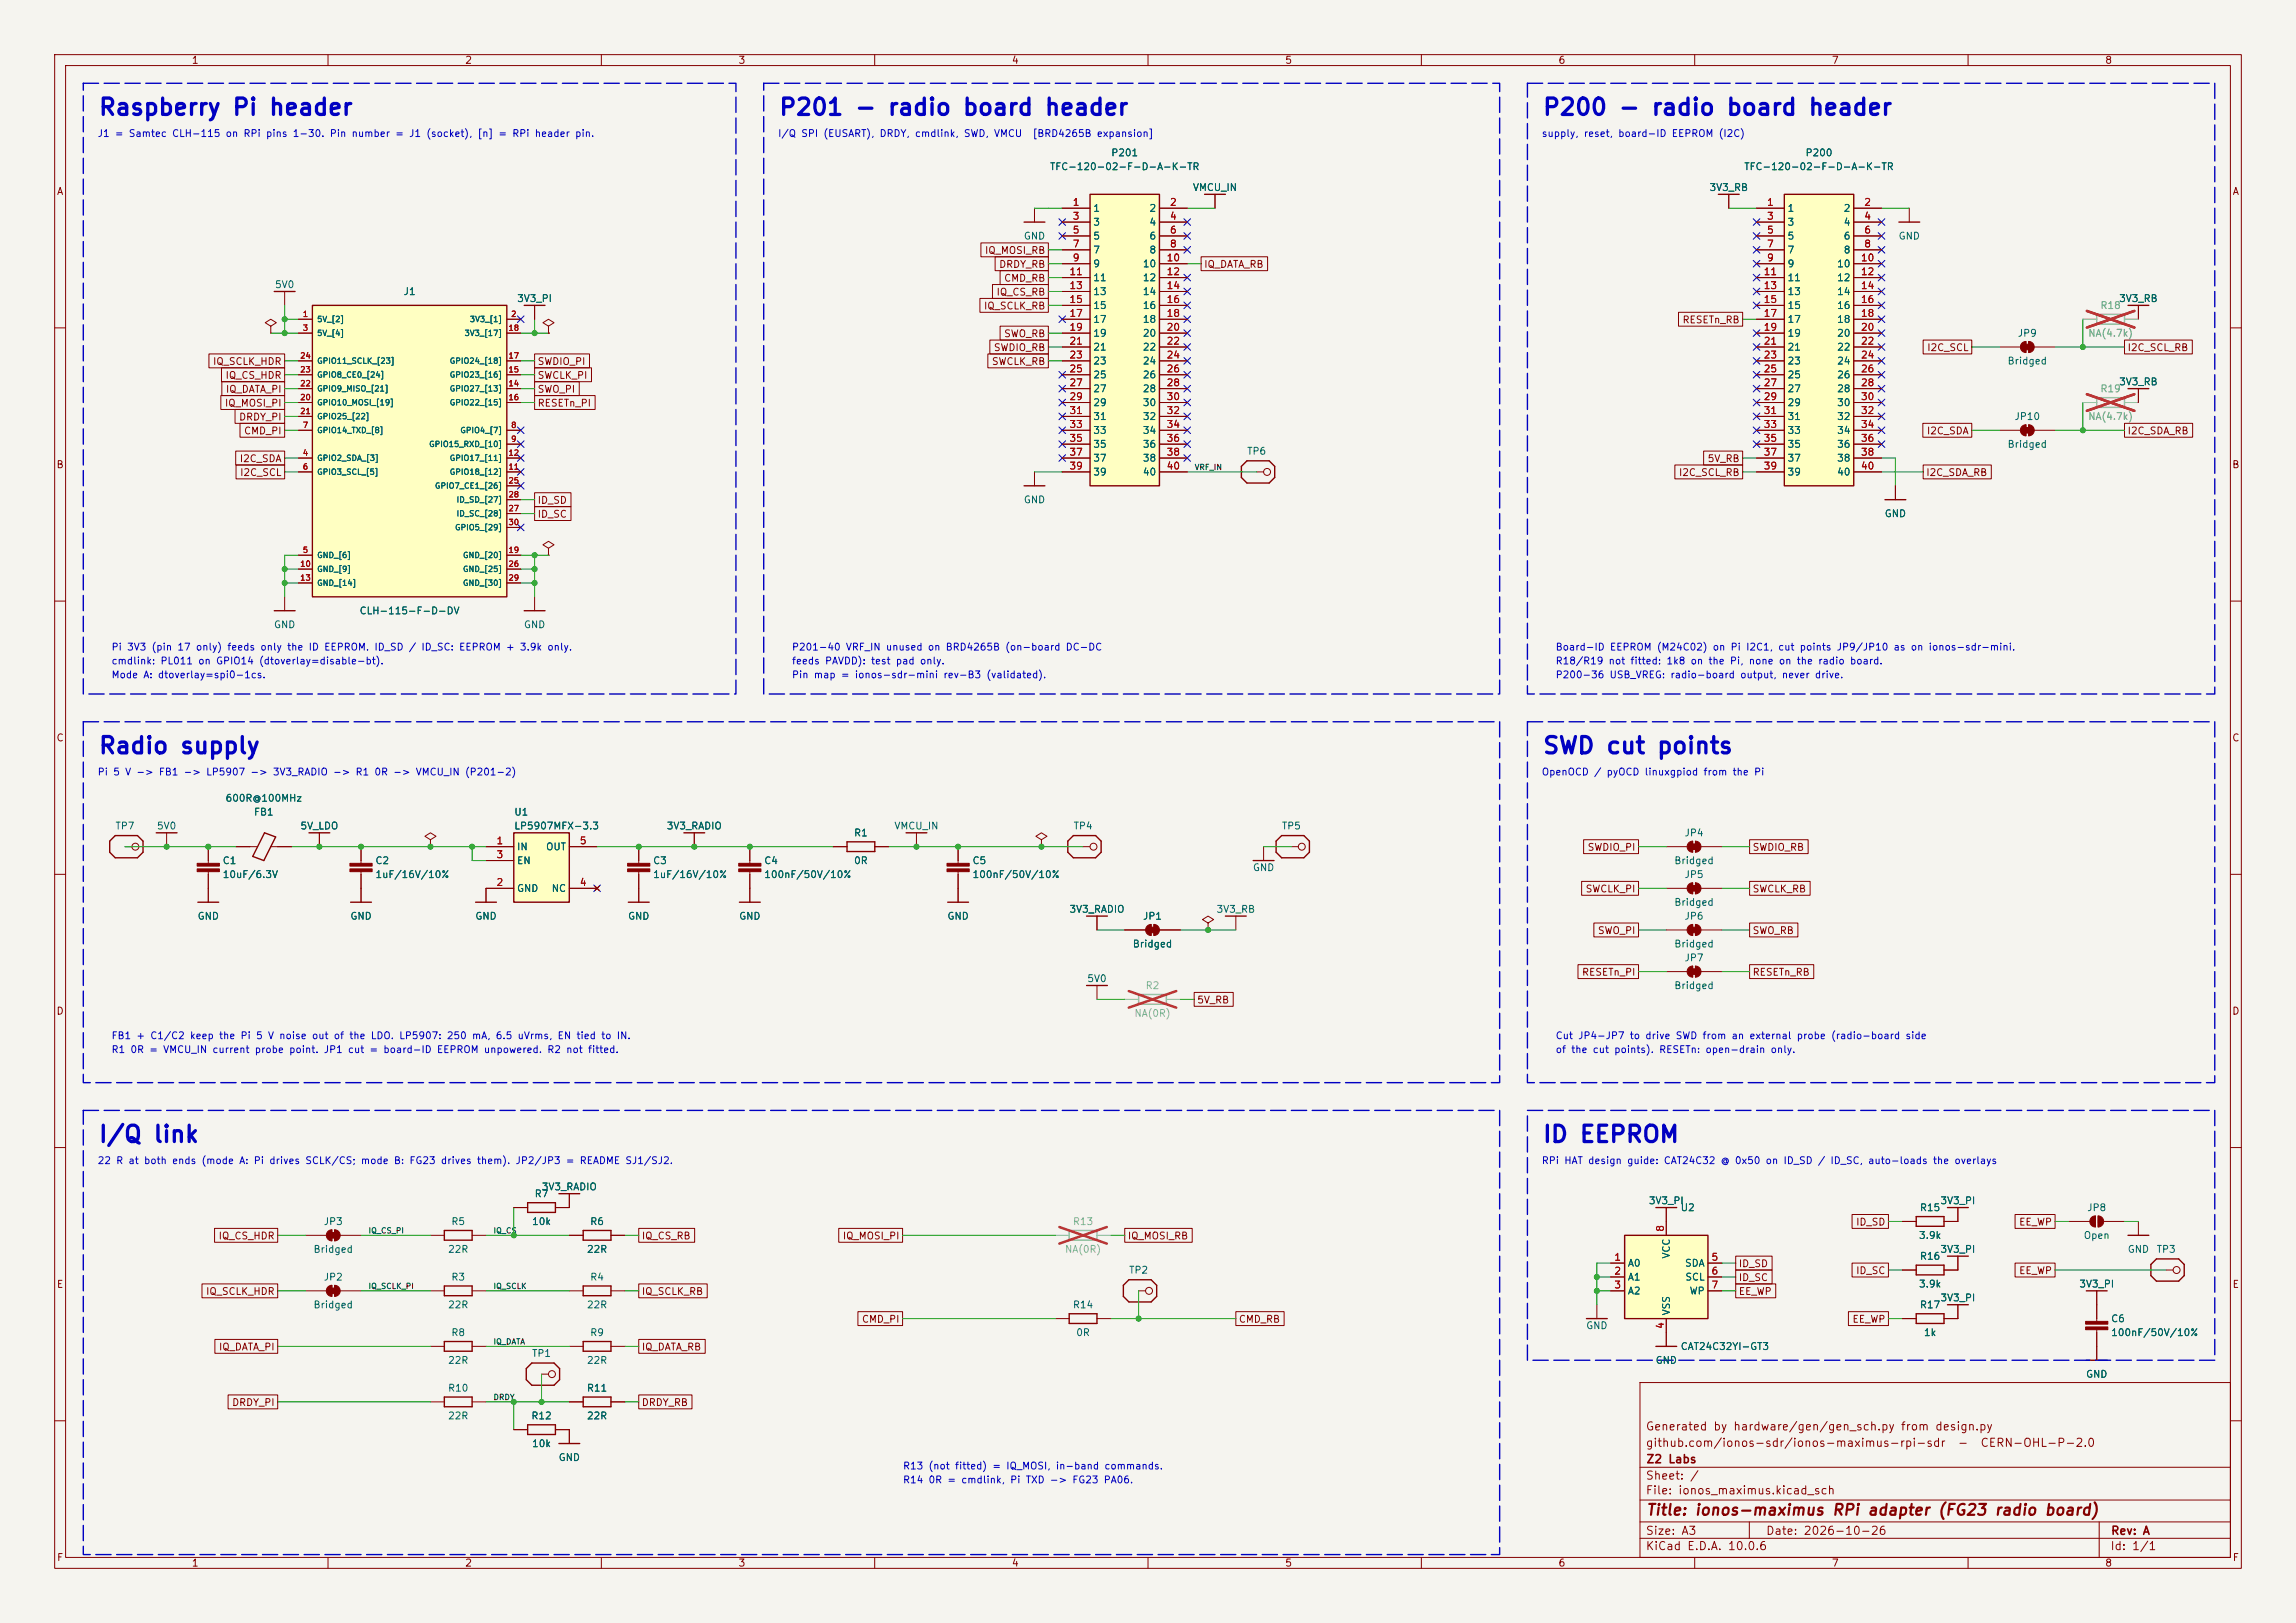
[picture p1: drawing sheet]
<svg xmlns="http://www.w3.org/2000/svg" width="420mm" height="297mm" viewBox="0 0 420 297" stroke-linecap="round" stroke-linejoin="round" font-family="sans-serif">
<defs><g id="words">
<g font-size="3" fill="#0000c2">
<text x="17.9" y="21.8">Raspberry Pi header</text>
<text x="142.3" y="21.8">P201 - radio board header</text>
<text x="282" y="21.8">P200 - radio board header</text>
<text x="17.9" y="138.7">Radio supply</text>
<text x="282" y="138.7">SWD cut points</text>
<text x="17.9" y="209.8">I/Q link</text>
<text x="282" y="209.8">ID EEPROM</text>
</g>
<text font-size="2" fill="#840000" x="301" y="277.8">Title: ionos-maximus RPi adapter (FG23 radio board)</text>
<g font-size="1.5" fill="#840000">
<text x="300.9" y="262.1">Generated by hardware/gen/gen_sch.py from design.py</text>
<text x="300.9" y="265.1">github.com/ionos-sdr/ionos-maximus-rpi-sdr</text>
<text x="301" y="268.1">Z2 Labs</text>
<text x="358" y="265.1">-</text>
<text x="362.2" y="265.1">CERN-OHL-P-2.0</text>
<text x="300.9" y="273.8">File: ionos_maximus.kicad_sch</text>
<text x="300.9" y="271.1">Sheet: /</text>
<text x="300.9" y="281.2">Size: A3</text>
<text x="322.9" y="281.2">Date: 2026-10-26</text>
<text x="386" y="281.2">Rev: A</text>
<text x="300.9" y="284">KiCad E.D.A. 10.0.6</text>
<text x="385.9" y="284">Id: 1/1</text>
</g>
<g font-size="1.3" fill="#840000">
<text x="35" y="12">1</text>
<text x="85" y="12">2</text>
<text x="135" y="12">3</text>
<text x="185" y="12">4</text>
<text x="235" y="12">5</text>
<text x="285" y="12">6</text>
<text x="335" y="12">7</text>
<text x="385" y="12">8</text>
<text x="10.3" y="36">A</text>
<text x="408.3" y="36">A</text>
<text x="180.1" y="46.8">IQ_MOSI_RB</text>
<text x="182.7" y="49.3">DRDY_RB</text>
<text x="183.6" y="51.9">CMD_RB</text>
<text x="220.2" y="49.3">IQ_DATA_RB</text>
<text x="179.9" y="56.9">IQ_SCLK_RB</text>
<text x="182.2" y="54.4">IQ_CS_RB</text>
<text x="307.7" y="59.5">RESETn_RB</text>
<text x="181.7" y="64.6">SWDIO_RB</text>
<text x="183.6" y="62">SWO_RB</text>
<text x="352.4" y="64.6">I2C_SCL</text>
<text x="389.1" y="64.6">I2C_SCL_RB</text>
<text x="38.8" y="67.1">IQ_SCLK_HDR</text>
<text x="41.1" y="69.6">IQ_CS_HDR</text>
<text x="98.2" y="67.1">SWDIO_PI</text>
<text x="98.2" y="69.6">SWCLK_PI</text>
<text x="181.3" y="67.1">SWCLK_RB</text>
<text x="41" y="74.7">IQ_MOSI_PI</text>
<text x="41.2" y="72.2">IQ_DATA_PI</text>
<text x="43.6" y="77.3">DRDY_PI</text>
<text x="98.2" y="72.2">SWO_PI</text>
<text x="98.2" y="74.7">RESETn_PI</text>
<text x="44.5" y="79.8">CMD_PI</text>
<text x="352.4" y="79.8">I2C_SDA</text>
<text x="389.1" y="79.8">I2C_SDA_RB</text>
<text x="10.2" y="86">B</text>
<text x="43.7" y="84.9">I2C_SDA</text>
<text x="43.8" y="87.4">I2C_SCL</text>
<text x="307" y="87.4">I2C_SCL_RB</text>
<text x="312.3" y="84.9">5V_RB</text>
<text x="352.2" y="87.4">I2C_SDA_RB</text>
<text x="408.2" y="86">B</text>
<text x="98.2" y="92.5">ID_SD</text>
<text x="98.2" y="95">ID_SC</text>
<text x="10.2" y="136">C</text>
<text x="408.2" y="136">C</text>
<text x="290.3" y="156">SWDIO_PI</text>
<text x="320.5" y="156">SWDIO_RB</text>
<text x="289.9" y="163.6">SWCLK_PI</text>
<text x="320.5" y="163.6">SWCLK_RB</text>
<text x="292.2" y="171.2">SWO_PI</text>
<text x="320.5" y="171.2">SWO_RB</text>
<text x="289.3" y="178.9">RESETn_PI</text>
<text x="320.5" y="178.9">RESETn_RB</text>
<text x="10.2" y="186">D</text>
<text x="218.9" y="183.9">5V_RB</text>
<text x="408.2" y="186">D</text>
<text x="39.9" y="227.1">IQ_CS_HDR</text>
<text x="117.3" y="227.1">IQ_CS_RB</text>
<text x="154.1" y="227.1">IQ_MOSI_PI</text>
<text x="206.2" y="227.1">IQ_MOSI_RB</text>
<text x="339.4" y="224.6">ID_SD</text>
<text x="369.2" y="224.6">EE_WP</text>
<text x="317.9" y="232.2">ID_SD</text>
<text x="339.4" y="233.5">ID_SC</text>
<text x="369.2" y="233.5">EE_WP</text>
<text x="10.3" y="236">E</text>
<text x="37.6" y="237.3">IQ_SCLK_HDR</text>
<text x="117.3" y="237.3">IQ_SCLK_RB</text>
<text x="317.9" y="237.3">EE_WP</text>
<text x="317.9" y="234.7">ID_SC</text>
<text x="408.3" y="236">E</text>
<text x="157.6" y="242.4">CMD_PI</text>
<text x="226.5" y="242.4">CMD_RB</text>
<text x="338.7" y="242.4">EE_WP</text>
<text x="39.9" y="247.4">IQ_DATA_PI</text>
<text x="117.3" y="247.4">IQ_DATA_RB</text>
<text x="42.4" y="257.6">DRDY_PI</text>
<text x="117.3" y="257.6">DRDY_RB</text>
<text x="10.3" y="286">F</text>
<text x="35" y="287">1</text>
<text x="85" y="287">2</text>
<text x="135" y="287">3</text>
<text x="185" y="287">4</text>
<text x="235" y="287">5</text>
<text x="285" y="287">6</text>
<text x="335" y="287">7</text>
<text x="385" y="287">8</text>
<text x="408.3" y="286">F</text>
</g>
<g font-size="1.3" fill="#0000c2">
<text x="17.8" y="25.4">J1 = Samtec CLH-115 on RPi pins 1-30. Pin number = J1 (socket), [n] = RPi header pin.</text>
<text x="142.2" y="25.4">I/Q SPI (EUSART), DRDY, cmdlink, SWD, VMCU</text>
<text x="188.8" y="25.4">[BRD4265B expansion]</text>
<text x="281.9" y="25.4">supply, reset, board-ID EEPROM (I2C)</text>
<text x="20.3" y="119.4">Pi 3V3 (pin 17 only) feeds only the ID EEPROM. ID_SD / ID_SC: EEPROM + 3.9k only.</text>
<text x="144.8" y="119.4">P201-40 VRF_IN unused on BRD4265B (on-board DC-DC</text>
<text x="284.5" y="119.4">Board-ID EEPROM (M24C02) on Pi I2C1, cut points JP9/JP10 as on ionos-sdr-mini.</text>
<text x="20.3" y="121.9">cmdlink: PL011 on GPIO14 (dtoverlay=disable-bt).</text>
<text x="20.3" y="124.4">Mode A: dtoverlay=spi0-1cs.</text>
<text x="144.8" y="124.4">Pin map = ionos-sdr-mini rev-B3 (validated).</text>
<text x="144.8" y="121.9">feeds PAVDD): test pad only.</text>
<text x="284.5" y="121.9">R18/R19 not fitted: 1k8 on the Pi, none on the radio board.</text>
<text x="284.5" y="124.4">P200-36 USB_VREG: radio-board output, never drive.</text>
<text x="17.8" y="142.2">Pi 5 V -&gt; FB1 -&gt; LP5907 -&gt; 3V3_RADIO -&gt; R1 0R -&gt; VMCU_IN (P201-2)</text>
<text x="281.9" y="142.2">OpenOCD / pyOCD linuxgpiod from the Pi</text>
<text x="20.3" y="190.5">FB1 + C1/C2 keep the Pi 5 V noise out of the LDO. LP5907: 250 mA, 6.5 uVrms, EN tied to IN.</text>
<text x="284.5" y="190.5">Cut JP4-JP7 to drive SWD from an external probe (radio-board side</text>
<text x="20.3" y="193">R1 0R = VMCU_IN current probe point. JP1 cut = board-ID EEPROM unpowered. R2 not fitted.</text>
<text x="284.5" y="193">of the cut points). RESETn: open-drain only.</text>
<text x="17.8" y="213.3">22 R at both ends (mode A: Pi drives SCLK/CS; mode B: FG23 drives them). JP2/JP3 = README SJ1/SJ2.</text>
<text x="281.9" y="213.3">RPi HAT design guide: CAT24C32 @ 0x50 on ID_SD / ID_SC, auto-loads the overlays</text>
<text x="165.1" y="269.2">R13 (not fitted) = IQ_MOSI, in-band commands.</text>
<text x="165.1" y="271.8">R14 0R = cmdlink, Pi TXD -&gt; FG23 PA06.</text>
</g>
<g font-size="1.3" fill="#006464">
<text x="203.2" y="28.9">P201</text>
<text x="330.2" y="28.9">P200</text>
<text x="191.9" y="31.4">TFC-120-02-F-D-A-K-TR</text>
<text x="218.1" y="35.3">VMCU_IN</text>
<text x="312.6" y="35.3">3V3_RB</text>
<text x="318.9" y="31.4">TFC-120-02-F-D-A-K-TR</text>
<text x="199.9" y="39.1">1</text>
<text x="199.9" y="41.6">3</text>
<text x="210.1" y="39.1">2</text>
<text x="210.1" y="41.6">4</text>
<text x="326.9" y="39.1">1</text>
<text x="326.9" y="41.6">3</text>
<text x="337.1" y="39.1">2</text>
<text x="337.1" y="41.6">4</text>
<text x="187.2" y="44.1">GND</text>
<text x="199.9" y="44.1">5</text>
<text x="199.9" y="46.7">7</text>
<text x="210.1" y="44.1">6</text>
<text x="210.1" y="46.7">8</text>
<text x="326.9" y="44.1">5</text>
<text x="326.9" y="46.7">7</text>
<text x="337.1" y="44.1">6</text>
<text x="337.1" y="46.7">8</text>
<text x="347.2" y="44.1">GND</text>
<text x="50.2" y="53">5V0</text>
<text x="199.9" y="49.2">9</text>
<text x="199.9" y="51.8">11</text>
<text x="208.9" y="49.2">10</text>
<text x="208.9" y="51.8">12</text>
<text x="326.9" y="49.2">9</text>
<text x="326.9" y="51.8">11</text>
<text x="335.9" y="49.2">10</text>
<text x="335.9" y="51.8">12</text>
<text x="73.7" y="54.3">J1</text>
<text x="94.5" y="55.6">3V3_PI</text>
<text x="199.9" y="54.3">13</text>
<text x="199.9" y="56.8">15</text>
<text x="199.9" y="59.4">17</text>
<text x="208.9" y="54.3">14</text>
<text x="208.9" y="56.8">16</text>
<text x="208.9" y="59.4">18</text>
<text x="326.9" y="54.3">13</text>
<text x="326.9" y="56.8">15</text>
<text x="326.9" y="59.4">17</text>
<text x="335.9" y="54.3">14</text>
<text x="335.9" y="56.8">16</text>
<text x="335.9" y="59.4">18</text>
<text x="387.5" y="55.6">3V3_RB</text>
<text x="199.9" y="61.9">19</text>
<text x="199.9" y="64.5">21</text>
<text x="208.9" y="61.9">20</text>
<text x="208.9" y="64.5">22</text>
<text x="326.9" y="61.9">19</text>
<text x="326.9" y="64.5">21</text>
<text x="335.9" y="61.9">20</text>
<text x="335.9" y="64.5">22</text>
<text x="369" y="61.9">JP9</text>
<text x="199.9" y="67">23</text>
<text x="199.9" y="69.5">25</text>
<text x="208.9" y="67">24</text>
<text x="208.9" y="69.5">26</text>
<text x="326.9" y="67">23</text>
<text x="326.9" y="69.5">25</text>
<text x="335.9" y="67">24</text>
<text x="335.9" y="69.5">26</text>
<text x="367.1" y="67">Bridged</text>
<text x="387.5" y="70.8">3V3_RB</text>
<text x="199.9" y="72.1">27</text>
<text x="199.9" y="74.6">29</text>
<text x="199.9" y="77.2">31</text>
<text x="208.9" y="72.1">28</text>
<text x="208.9" y="74.6">30</text>
<text x="208.9" y="77.2">32</text>
<text x="326.9" y="72.1">27</text>
<text x="326.9" y="74.6">29</text>
<text x="326.9" y="77.2">31</text>
<text x="335.9" y="72.1">28</text>
<text x="335.9" y="74.6">30</text>
<text x="335.9" y="77.2">32</text>
<text x="368.4" y="77.2">JP10</text>
<text x="199.9" y="79.7">33</text>
<text x="199.9" y="82.2">35</text>
<text x="208.9" y="79.7">34</text>
<text x="208.9" y="82.2">36</text>
<text x="228" y="83.5">TP6</text>
<text x="326.9" y="79.7">33</text>
<text x="326.9" y="82.2">35</text>
<text x="335.9" y="79.7">34</text>
<text x="335.9" y="82.2">36</text>
<text x="367.1" y="82.2">Bridged</text>
<text x="199.9" y="84.8">37</text>
<text x="199.9" y="87.3">39</text>
<text x="208.9" y="84.8">38</text>
<text x="208.9" y="87.3">40</text>
<text x="326.9" y="84.8">37</text>
<text x="326.9" y="87.3">39</text>
<text x="335.9" y="84.8">38</text>
<text x="335.9" y="87.3">40</text>
<text x="187.2" y="92.4">GND</text>
<text x="344.6" y="94.9">GND</text>
<text x="65.7" y="112.7">CLH-115-F-D-DV</text>
<text x="50" y="115.3">GND</text>
<text x="95.7" y="115.3">GND</text>
<text x="41.1" y="147">600R@100MHz</text>
<text x="46.3" y="149.6">FB1</text>
<text x="94" y="149.6">U1</text>
<text x="21" y="152.1">TP7</text>
<text x="28.6" y="152.1">5V0</text>
<text x="54.8" y="152.1">5V_LDO</text>
<text x="94" y="152.1">LP5907MFX-3.3</text>
<text x="94.5" y="155.9">IN</text>
<text x="99.8" y="155.9">OUT</text>
<text x="121.9" y="152.1">3V3_RADIO</text>
<text x="156.1" y="153.4">R1</text>
<text x="163.5" y="152.1">VMCU_IN</text>
<text x="196.3" y="152.1">TP4</text>
<text x="234.4" y="152.1">TP5</text>
<text x="308" y="153.4">JP4</text>
<text x="40.6" y="158.4">C1</text>
<text x="40.6" y="161">10uF/6.3V</text>
<text x="68.6" y="158.4">C2</text>
<text x="68.6" y="161">1uF/16V/10%</text>
<text x="94.5" y="158.4">EN</text>
<text x="119.4" y="158.4">C3</text>
<text x="119.4" y="161">1uF/16V/10%</text>
<text x="139.7" y="158.4">C4</text>
<text x="139.7" y="161">100nF/50V/10%</text>
<text x="156.1" y="158.4">0R</text>
<text x="177.8" y="158.4">C5</text>
<text x="177.8" y="161">100nF/50V/10%</text>
<text x="229.1" y="159.7">GND</text>
<text x="306.2" y="158.4">Bridged</text>
<text x="308" y="161">JP5</text>
<text x="94.5" y="163.5">GND</text>
<text x="100.8" y="163.5">NC</text>
<text x="195.5" y="167.3">3V3_RADIO</text>
<text x="222.4" y="167.3">3V3_RB</text>
<text x="306.2" y="166.1">Bridged</text>
<text x="36" y="168.6">GND</text>
<text x="64" y="168.6">GND</text>
<text x="86.8" y="168.6">GND</text>
<text x="114.8" y="168.6">GND</text>
<text x="135.1" y="168.6">GND</text>
<text x="173.2" y="168.6">GND</text>
<text x="207.1" y="173.7">Bridged</text>
<text x="209" y="168.6">JP1</text>
<text x="306.2" y="173.7">Bridged</text>
<text x="308" y="168.6">JP6</text>
<text x="308" y="176.2">JP7</text>
<text x="198.8" y="180">5V0</text>
<text x="306.2" y="181.3">Bridged</text>
<text x="97.7" y="219.4">R7</text>
<text x="99" y="218.1">3V3_RADIO</text>
<text x="301.5" y="220.7">3V3_PI</text>
<text x="307.3" y="221.9">U2</text>
<text x="351.1" y="221.9">R15</text>
<text x="354.8" y="220.7">3V3_PI</text>
<text x="381.7" y="221.9">JP8</text>
<text x="59.1" y="224.5">JP3</text>
<text x="82.5" y="224.5">R5</text>
<text x="97.2" y="224.5">10k</text>
<text x="107.9" y="224.5">R6</text>
<text x="350.9" y="227">3.9k</text>
<text x="381.1" y="227">Open</text>
<text x="57.2" y="229.6">Bridged</text>
<text x="81.8" y="229.6">22R</text>
<text x="107.2" y="229.6">22R</text>
<text x="206.4" y="233.4">TP2</text>
<text x="297.7" y="232.1">A0</text>
<text x="305.8" y="230.4" transform="rotate(-90 305.8 230.4)">VCC</text>
<text x="308.1" y="232.1">SDA</text>
<text x="351.1" y="230.8">R16</text>
<text x="354.8" y="229.6">3V3_PI</text>
<text x="389.1" y="229.6">GND</text>
<text x="394.4" y="229.6">TP3</text>
<text x="57.2" y="239.7">Bridged</text>
<text x="59.1" y="234.6">JP2</text>
<text x="81.8" y="239.7">22R</text>
<text x="82.5" y="234.6">R3</text>
<text x="107.2" y="239.7">22R</text>
<text x="107.9" y="234.6">R4</text>
<text x="196.1" y="239.7">R14</text>
<text x="297.7" y="234.6">A1</text>
<text x="297.7" y="237.2">A2</text>
<text x="308.2" y="234.6">SCL</text>
<text x="309" y="237.2">WP</text>
<text x="350.9" y="235.9">3.9k</text>
<text x="351.1" y="239.7">R17</text>
<text x="354.8" y="238.5">3V3_PI</text>
<text x="380.2" y="235.9">3V3_PI</text>
<text x="82.5" y="244.8">R8</text>
<text x="107.9" y="244.8">R9</text>
<text x="196.8" y="244.8">0R</text>
<text x="290" y="243.5">GND</text>
<text x="305.8" y="240.8" transform="rotate(-90 305.8 240.8)">VSS</text>
<text x="351.8" y="244.8">1k</text>
<text x="386.1" y="242.3">C6</text>
<text x="386.1" y="244.8">100nF/50V/10%</text>
<text x="81.8" y="249.9">22R</text>
<text x="97.2" y="248.6">TP1</text>
<text x="107.2" y="249.9">22R</text>
<text x="302.7" y="249.9">GND</text>
<text x="307.3" y="247.3">CAT24C32YI-GT3</text>
<text x="81.8" y="255">R10</text>
<text x="107.2" y="255">R11</text>
<text x="381.5" y="252.4">GND</text>
<text x="81.8" y="260">22R</text>
<text x="97.1" y="260">R12</text>
<text x="107.2" y="260">22R</text>
<text x="97.2" y="265.1">10k</text>
<text x="102.1" y="267.7">GND</text>
</g>
<g font-size="1.3" fill="#a90000">
<text x="196.1" y="38">1</text>
<text x="196.1" y="40.5">3</text>
<text x="213.9" y="38">2</text>
<text x="213.9" y="40.5">4</text>
<text x="323.1" y="38">1</text>
<text x="323.1" y="40.5">3</text>
<text x="340.9" y="38">2</text>
<text x="340.9" y="40.5">4</text>
<text x="196.1" y="43">5</text>
<text x="196.1" y="45.6">7</text>
<text x="213.9" y="43">6</text>
<text x="213.9" y="45.6">8</text>
<text x="323.1" y="43">5</text>
<text x="323.1" y="45.6">7</text>
<text x="340.9" y="43">6</text>
<text x="340.9" y="45.6">8</text>
<text x="195.5" y="50.7">11</text>
<text x="195.5" y="53.2">13</text>
<text x="196.1" y="48.1">9</text>
<text x="213.3" y="48.1">10</text>
<text x="213.3" y="50.7">12</text>
<text x="213.3" y="53.2">14</text>
<text x="322.5" y="50.7">11</text>
<text x="322.5" y="53.2">13</text>
<text x="323.1" y="48.1">9</text>
<text x="340.3" y="48.1">10</text>
<text x="340.3" y="50.7">12</text>
<text x="340.3" y="53.2">14</text>
<text x="195.5" y="55.7">15</text>
<text x="195.5" y="58.3">17</text>
<text x="213.3" y="55.7">16</text>
<text x="213.3" y="58.3">18</text>
<text x="322.5" y="55.7">15</text>
<text x="322.5" y="58.3">17</text>
<text x="340.3" y="55.7">16</text>
<text x="340.3" y="58.3">18</text>
<text x="195.5" y="60.8">19</text>
<text x="195.5" y="63.4">21</text>
<text x="195.5" y="65.9">23</text>
<text x="213.3" y="60.8">20</text>
<text x="213.3" y="63.4">22</text>
<text x="213.3" y="65.9">24</text>
<text x="322.5" y="60.8">19</text>
<text x="322.5" y="63.4">21</text>
<text x="322.5" y="65.9">23</text>
<text x="340.3" y="60.8">20</text>
<text x="340.3" y="63.4">22</text>
<text x="340.3" y="65.9">24</text>
<text x="195.5" y="68.4">25</text>
<text x="195.5" y="71">27</text>
<text x="213.3" y="68.4">26</text>
<text x="213.3" y="71">28</text>
<text x="322.5" y="68.4">25</text>
<text x="322.5" y="71">27</text>
<text x="340.3" y="68.4">26</text>
<text x="340.3" y="71">28</text>
<text x="195.5" y="73.5">29</text>
<text x="195.5" y="76.1">31</text>
<text x="213.3" y="73.5">30</text>
<text x="213.3" y="76.1">32</text>
<text x="322.5" y="73.5">29</text>
<text x="322.5" y="76.1">31</text>
<text x="340.3" y="73.5">30</text>
<text x="340.3" y="76.1">32</text>
<text x="195.5" y="78.6">33</text>
<text x="195.5" y="81.1">35</text>
<text x="195.5" y="83.7">37</text>
<text x="213.3" y="78.6">34</text>
<text x="213.3" y="81.1">36</text>
<text x="213.3" y="83.7">38</text>
<text x="322.5" y="78.6">33</text>
<text x="322.5" y="81.1">35</text>
<text x="322.5" y="83.7">37</text>
<text x="340.3" y="78.6">34</text>
<text x="340.3" y="81.1">36</text>
<text x="340.3" y="83.7">38</text>
<text x="195.5" y="86.2">39</text>
<text x="213.3" y="86.2">40</text>
<text x="322.5" y="86.2">39</text>
<text x="340.3" y="86.2">40</text>
<text x="90.7" y="154.8">1</text>
<text x="105.9" y="154.8">5</text>
<text x="90.7" y="157.3">3</text>
<text x="90.7" y="162.4">2</text>
<text x="105.9" y="162.4">4</text>
<text x="304.7" y="225.5" transform="rotate(-90 304.7 225.5)">8</text>
<text x="295.2" y="231">1</text>
<text x="295.2" y="233.5">2</text>
<text x="313" y="231">5</text>
<text x="313" y="233.5">6</text>
<text x="295.2" y="236.1">3</text>
<text x="313" y="236.1">7</text>
<text x="304.7" y="243.3" transform="rotate(-90 304.7 243.3)">4</text>
</g>
<g font-size="1.3" fill="#939391">
<text x="384.1" y="56.8">R18</text>
<text x="381.9" y="61.9">NA(4.7k)</text>
<text x="381.9" y="77.2">NA(4.7k)</text>
<text x="384.1" y="72.1">R19</text>
<text x="209.5" y="181.3">R2</text>
<text x="207.4" y="186.4">NA(0R)</text>
<text x="196.1" y="224.5">R13</text>
<text x="194.7" y="229.6">NA(0R)</text>
</g>
<g font-size="1" fill="#a90000">
<text x="55.3" y="58.2">1</text>
<text x="93.4" y="58.2">2</text>
<text x="54.8" y="65.9">24</text>
<text x="55.3" y="60.8">3</text>
<text x="92.9" y="65.9">17</text>
<text x="92.9" y="60.8">18</text>
<text x="54.8" y="70.9">22</text>
<text x="54.8" y="68.4">23</text>
<text x="92.9" y="70.9">14</text>
<text x="92.9" y="68.4">15</text>
<text x="54.8" y="73.5">20</text>
<text x="54.8" y="76">21</text>
<text x="92.9" y="73.5">16</text>
<text x="55.3" y="83.6">4</text>
<text x="55.3" y="78.6">7</text>
<text x="92.9" y="83.6">12</text>
<text x="93.4" y="78.6">8</text>
<text x="93.4" y="81.1">9</text>
<text x="55.3" y="86.2">6</text>
<text x="92.9" y="86.2">11</text>
<text x="92.9" y="88.7">25</text>
<text x="92.9" y="93.8">27</text>
<text x="92.9" y="91.3">28</text>
<text x="55.3" y="101.4">5</text>
<text x="92.9" y="101.4">19</text>
<text x="92.9" y="96.3">30</text>
<text x="54.8" y="104">10</text>
<text x="54.8" y="106.5">13</text>
<text x="92.9" y="104">26</text>
<text x="92.9" y="106.5">29</text>
</g>
<g font-size="1" fill="#006464">
<text x="57.9" y="59.2">5V_[2]</text>
<text x="85.8" y="59.2">3V3_[1]</text>
<text x="57.9" y="61.7">5V_[4]</text>
<text x="84.9" y="61.7">3V3_[17]</text>
<text x="57.9" y="71.9">GPIO9_MISO_[21]</text>
<text x="57.9" y="69.3">GPIO8_CE0_[24]</text>
<text x="57.9" y="66.8">GPIO11_SCLK_[23]</text>
<text x="82.2" y="71.9">GPIO27_[13]</text>
<text x="82.2" y="69.3">GPIO23_[16]</text>
<text x="82.2" y="66.8">GPIO24_[18]</text>
<text x="57.9" y="74.4">GPIO10_MOSI_[19]</text>
<text x="57.9" y="77">GPIO25_[22]</text>
<text x="82.2" y="74.4">GPIO22_[15]</text>
<text x="57.9" y="79.5">GPIO14_TXD_[8]</text>
<text x="78.4" y="82">GPIO15_RXD_[10]</text>
<text x="84.1" y="79.5">GPIO4_[7]</text>
<text x="57.9" y="84.6">GPIO2_SDA_[3]</text>
<text x="57.9" y="87.1">GPIO3_SCL_[5]</text>
<text x="79.5" y="89.7">GPIO7_CE1_[26]</text>
<text x="82.2" y="87.1">GPIO18_[12]</text>
<text x="82.2" y="84.6">GPIO17_[11]</text>
<text x="83.4" y="94.7">ID_SC_[28]</text>
<text x="83.4" y="92.2">ID_SD_[27]</text>
<text x="83.1" y="97.3">GPIO5_[29]</text>
<text x="57.9" y="102.4">GND_[6]</text>
<text x="57.9" y="104.9">GND_[9]</text>
<text x="57.9" y="107.4">GND_[14]</text>
<text x="84.6" y="102.4">GND_[20]</text>
<text x="84.6" y="104.9">GND_[25]</text>
<text x="84.6" y="107.4">GND_[30]</text>
</g>
<g font-size="1" fill="#0f0f0f">
<text x="218.4" y="86.3">VRF_IN</text>
<text x="67.3" y="226">IQ_CS_PI</text>
<text x="90.2" y="226">IQ_CS</text>
<text x="67.3" y="236.1">IQ_SCLK_PI</text>
<text x="90.2" y="236.1">IQ_SCLK</text>
<text x="90.2" y="246.3">IQ_DATA</text>
<text x="90.2" y="256.4">DRDY</text>
</g>
</g></defs>
<path d="M0 0h420v297h-420z" fill="#f5f4ef" stroke="#f5f4ef" stroke-width=".18"/>
<g fill="none" stroke="#840000" stroke-width=".18">
<path d="M10 10h400v277h-400zM12 12h396v273h-396zM60 10v2M110 10v2M160 10v2M210 10v2M260 10v2M310 10v2M360 10v2M10 60h2M408 60h2M10 110h2"/>
<path d="M408 110h2M10 160h2M175.3 154.9v3.1M175.3 159.5v5.6M190.5 153.7l1-.7-1-.6-1 .6 1 .7v1.2M190.5 154.9h.1M198.1 154.9h1.3M231.1 154.9v2.6M236.2 154.9h1.3M408 160h2M200.7 167.6v2.6M205.7 170.2h3.8"/>
<path d="M210.6 169.2v2M211.1 169.2v2M212.1 170.2h3.8M221 168.9l1-.6-1-.7-1 .7 1 .6v1.3M221 170.2h.1M226.1 167.6v2.6M200.7 180.3v2.6M10 210h2M408 210h2M208.3 236.2h1.2M193 241.3h2.6M200.7 241.3h2.5"/>
<path d="M300 253h108v32h-108zM10 260h2M300 278.5h108M300 274.5h108M300 268.5h108M320 278.5v3M384 278.5v6.5M408 260h2M60 285v2M110 285v2M160 285v2M210 285v2"/>
<path d="M260 285v2M300 281.5h108M310 285v2M360 285v2"/>
<circle cx="200" cy="154.9" r=".63"/>
<circle cx="238.1" cy="154.9" r=".63"/>
<circle cx="210.2" cy="236.2" r=".63"/>
</g>
<path d="M196.3 152.9h4.1l1 1v2.1l-1 1h-4.1l-1-1v-2.1zM229.2 157.5h3.8M234.4 152.9h4.1l1 1v2.1l-1 1h-4.1l-1-1v-2.1zM173.4 165.1h3.8M198.8 167.6h3.8M224.2 167.6h3.8M198.8 180.3h3.8M206.5 234.2h4.1l1 1v2l-1 1.1h-4.1l-1-1.1v-2zM195.6 240.4h5.1v1.8h-5.1z" fill="none" stroke="#840000" stroke-width=".25"/>
<path d="M208.3 182h5.1v1.8h-5.1zM195.6 225.2h5.1v1.7h-5.1z" fill="none" stroke="#9c9b98" stroke-width=".25"/>
<path d="M205.7 182.9h2.6M213.4 182.9h2.5M193 226.1h2.6M200.7 226.1h2.5" fill="none" stroke="#9c9b98" stroke-width=".18"/>
<path d="M206.5 181.4l8.7 3M215.2 181.4l-8.7 3M193.8 224.5l8.7 3.1M202.5 224.5l-8.7 3.1" fill="none" stroke="#e12e31" stroke-width=".46"/>
<g fill="#840000" stroke="#840000" stroke-width=".18">
<path d="M210.3 169.7h1v1h-1z"/>
<path d="M209.8 169.5l.8-.3v2a1.02 1.02 0 0 1-1-.6 1.02 1.02 0 0 1 .2-1.1z"/>
<path d="M211.1 169.2a1.02 1.02 0 0 1 1 1 1.02 1.02 0 0 1-1 1z"/>
<path d="M173.2 158h4.1v.5h-4.1z"/>
<path d="M173.2 159h4.1v.5h-4.1z"/>
</g>
<path d="M94 152.4h10.1v12.7h-10.1z" fill="#ffffc2"/>
<path d="M314.3 35.6h3.8M187.3 88.9h3.8M94 152.4h10.1v12.7h-10.1zM96.5 260.7h5.1v1.8h-5.1zM102.2 264.2h3.8" fill="none" stroke="#840000" stroke-width=".25"/>
<path d="M316.2 35.6v2.5M189.2 86.4v2.5M88.9 154.9h5.1M88.9 157.5h5.1M104.1 154.9h5.1M88.9 162.6h5.1M104.1 162.6h5.1M108.8 162.2l.8 .7M109.6 162.2l-.8 .7M94 261.6h2.5M101.6 261.6h2.5v2.6" fill="none" stroke="#840000" stroke-width=".18"/>
<path d="M326.4 35.6h12.7v53.3h-12.7z" fill="#ffffc2"/>
<g fill="none" stroke="#840000" stroke-width=".25">
<path d="M326.4 35.6h12.7v53.3h-12.7zM50.2 53.3h3.8M95.9 55.9h3.8M347.3 40.6h3.9M389.3 55.9h3.8M389.3 71.1h3.8M50.2 111.8h3.8M95.9 111.8h3.8M81.3 225.2h5.1v1.7h-5.1zM81.3 235.3h5.1v1.8h-5.1zM302.9 221h3.8M350.5 222.6h5.1v1.8h-5.1z"/>
<path d="M81.3 245.5h5.1v1.8h-5.1zM81.3 255.7h5.1v1.7h-5.1z"/>
</g>
<g fill="none" stroke="#840000" stroke-width=".18">
<path d="M321.3 38.1h5.1M339.1 38.1h5.1M349.2 38.1v2.5M52.1 53.3v2.6M97.8 55.9v2.5M100.3 59.7l1-.6-1-.7-1 .7 1 .6v1.3M321.3 40.6h5.1M321.3 43.2h5.1M321.3 45.7h5.1M321.3 48.3h5.1M321.3 50.8h5.1M321.3 53.3h5.1"/>
<path d="M321.3 55.9h5.1M321.3 58.4h5.1M339.1 40.6h5.1M339.1 43.2h5.1M339.1 45.7h5.1M339.1 48.3h5.1M339.1 50.8h5.1M339.1 53.3h5.1M339.1 55.9h5.1M339.1 58.4h5.1M391.2 55.9v2.5M100.3 61h.1"/>
<path d="M321.3 61h5.1M321.3 63.5h5.1M321.3 66h5.1M321.3 68.6h5.1M321.3 71.1h5.1M321.3 73.7h5.1M321.3 76.2h5.1M321.3 78.7h5.1M339.1 61h5.1M339.1 63.5h5.1M339.1 66h5.1M339.1 68.6h5.1"/>
<path d="M339.1 71.1h5.1M339.1 73.7h5.1M339.1 76.2h5.1M339.1 78.7h5.1M365.8 63.5h3.8M365.8 78.7h3.8M370.6 62.5v2M370.6 77.7v2.1M371.1 62.5v2M371.1 77.7v2.1M372.1 63.5h3.8M372.1 78.7h3.8"/>
<path d="M391.2 71.1v2.6M321.3 81.3h5.1M321.3 83.8h5.1M321.3 86.4h5.1M339.1 81.3h5.1M339.1 83.8h5.1M339.1 86.4h5.1M52.1 109.2v2.6M97.8 109.2v2.6M100.3 100.3l1-.6-1-.6-1 .6 1 .6v1.3M100.3 101.6h.1M55.9 236.2h3.8"/>
<path d="M55.9 226.1h3.8M60.7 225v2.1M60.7 235.2v2M61.2 225v2.1M61.2 235.2v2M62.2 236.2h3.8M62.2 226.1h3.8M78.7 236.2h2.6M78.7 226.1h2.6M86.4 236.2h2.5M86.4 226.1h2.5M304.8 221v2.5"/>
<path d="M348 223.5h2.5M355.6 223.5h2.5M78.7 246.4h2.6M78.7 256.5h2.6M86.4 246.4h2.5M86.4 256.5h2.5"/>
</g>
<g fill="#840000" stroke="#840000" stroke-width=".18">
<path d="M60.5 235.7h1v1h-1z"/>
<path d="M60 235.5l.7-.3v2a1.02 1.02 0 0 1-.9-.6 1.02 1.02 0 0 1 .2-1.1z"/>
<path d="M61.2 235.2a1.02 1.02 0 0 1 1 1 1.02 1.02 0 0 1-1 1z"/>
<path d="M370.3 78.2h1v1h-1z"/>
<path d="M369.9 78l.7-.3v2.1a1.02 1.02 0 0 1-.9-.7 1.02 1.02 0 0 1 .2-1.1z"/>
<path d="M371.1 77.7a1.02 1.02 0 0 1 1 1 1.02 1.02 0 0 1-1 1.1z"/>
<path d="M60.5 225.6h1v1h-1z"/>
<path d="M60 225.3l.7-.3v2.1a1.02 1.02 0 0 1-.9-.7 1.02 1.02 0 0 1 .2-1.1z"/>
<path d="M61.2 225a1.02 1.02 0 0 1 1 1.1 1.02 1.02 0 0 1-1 1z"/>
<path d="M370.3 63h1v1h-1z"/>
<path d="M369.9 62.8l.7-.3v2a1.02 1.02 0 0 1-.9-.6 1.02 1.02 0 0 1 .2-1.1z"/>
<path d="M371.1 62.5a1.02 1.02 0 0 1 1 1 1.02 1.02 0 0 1-1 1z"/>
</g>
<path d="M383.5 57.5h5.1v1.8h-5.1zM383.5 72.8h5.1v1.7h-5.1z" fill="none" stroke="#9c9b98" stroke-width=".25"/>
<path d="M381 58.4h2.5M388.6 58.4h2.6M381 73.7h2.5M388.6 73.7h2.6" fill="none" stroke="#9c9b98" stroke-width=".18"/>
<path d="M381.7 56.9l8.7 3M390.4 56.9l-8.7 3M381.7 72.1l8.7 3.1M390.4 72.1l-8.7 3.1" fill="none" stroke="#e12e31" stroke-width=".46"/>
<path d="M199.4 35.6h12.7v53.3h-12.7z" fill="#ffffc2"/>
<path d="M199.4 35.6h12.7v53.3h-12.7zM228.1 84.3h4.1l1 1v2.1l-1 1h-4.1l-1-1v-2.1zM356.2 221h3.8M302.9 246.4h3.8" fill="none" stroke="#840000" stroke-width=".25"/>
<g fill="none" stroke="#840000" stroke-width=".18">
<path d="M194.3 38.1h5.1M212.1 38.1h5.1M194.3 40.6h5.1M194.3 43.2h5.1M194.3 45.7h5.1M194.3 48.3h5.1M194.3 50.8h5.1M194.3 53.3h5.1M194.3 55.9h5.1M194.3 58.4h5.1M212.1 40.6h5.1M212.1 43.2h5.1"/>
<path d="M212.1 45.7h5.1M212.1 48.3h5.1M212.1 50.8h5.1M212.1 53.3h5.1M212.1 55.9h5.1M212.1 58.4h5.1M194.3 61h5.1M194.3 63.5h5.1M194.3 66h5.1M194.3 68.6h5.1M194.3 71.1h5.1M194.3 73.7h5.1"/>
<path d="M194.3 76.2h5.1M194.3 78.7h5.1M212.1 61h5.1M212.1 63.5h5.1M212.1 66h5.1M212.1 68.6h5.1M212.1 71.1h5.1M212.1 73.7h5.1M212.1 76.2h5.1M212.1 78.7h5.1M194.3 81.3h5.1M194.3 83.8h5.1"/>
<path d="M194.3 86.4h5.1M212.1 81.3h5.1M212.1 83.8h5.1M212.1 86.4h5.1M229.9 86.4h1.2M358.1 221v2.5M304.8 243.8v2.6"/>
<circle cx="231.8" cy="86.4" r=".63"/>
</g>
<path d="M57.1 55.9h35.6v53.3h-35.6z" fill="#ffffc2"/>
<path d="M220.3 35.6h3.9M57.1 55.9h35.6v53.3h-35.6z" fill="none" stroke="#840000" stroke-width=".25"/>
<g fill="none" stroke="#840000" stroke-width=".18">
<path d="M222.2 35.6v2.5M49.5 59.7l1-.6-1-.7-1 .7 1 .6v1.3M54.6 58.4h2.5M92.7 58.4h2.5M49.5 61h.1M54.6 61h2.5M54.6 78.7h2.5M54.6 71.1h2.5M54.6 68.6h2.5M54.6 73.7h2.5M54.6 66h2.5M54.6 76.2h2.5"/>
<path d="M92.7 61h2.5M92.7 78.7h2.5M92.7 71.1h2.5M92.7 68.6h2.5M92.7 73.7h2.5M92.7 66h2.5M54.6 83.8h2.5M54.6 86.4h2.5M92.7 83.8h2.5M92.7 86.4h2.5M92.7 81.3h2.5M92.7 88.9h2.5"/>
<path d="M92.7 94h2.5M92.7 91.4h2.5M92.7 96.5h2.5M54.6 101.6h2.5M54.6 104.1h2.5M54.6 106.7h2.5M92.7 101.6h2.5M92.7 104.1h2.5M92.7 106.7h2.5"/>
</g>
<path d="M297.2 226.1h15.2v15.2h-15.2z" fill="#ffffc2"/>
<g fill="none" stroke="#840000" stroke-width=".25">
<path d="M187.3 40.6h3.8M344.8 91.4h3.8M21.1 152.9h4l1.1 1v2.1l-1.1 1h-4l-1-1v-2.1zM28.6 152.4h3.8M48.4 152.4l2 .8-2.1 4.3-2.1-.8zM56.5 152.4h3.8M125.1 152.4h3.8M154.9 154.1h5.1v1.7h-5.1zM165.7 152.4h3.8M36.2 165.1h3.8M64.1 165.1h3.8M87 165.1h3.8"/>
<path d="M114.9 165.1h3.8M135.3 165.1h3.8M102.2 218.4h3.8M96.5 220.1h5.1v1.8h-5.1zM106.7 225.2h5.1v1.7h-5.1zM106.7 235.3h5.1v1.8h-5.1zM297.2 226.1h15.2v15.2h-15.2zM350.5 231.5h5.1v1.8h-5.1zM356.2 229.9h3.8M356.2 238.8h3.8M381.6 236.2h3.8M389.3 226.1h3.8"/>
<path d="M394.5 230.4h4l1 1v2l-1 1h-4l-1.1-1v-2zM97.3 249.4h4l1.1 1v2.1l-1.1 1h-4l-1-1v-2.1zM106.7 245.5h5.1v1.8h-5.1zM106.7 255.7h5.1v1.7h-5.1zM290.2 241.3h3.8M350.5 240.4h5.1v1.8h-5.1zM381.6 248.9h3.8"/>
</g>
<g fill="none" stroke="#840000" stroke-width=".18">
<path d="M189.2 38.1v2.5M194.3 38.1h5.1M212.1 38.1h5.1M222.2 35.6v2.5M316.2 35.6v2.5M321.3 38.1h5.1M339.1 38.1h5.1M54.6 58.4h2.5M92.7 58.4h2.5M97.8 55.9v2.5M179.2 54.6h12.6v2.6h-12.6zM179.4 44.4h12.4v2.6h-12.4z"/>
<path d="M181.5 52.1h10.3v2.5h-10.3zM182 47h9.8v2.5h-9.8zM182.9 59.7h8.9v2.5h-8.9zM182.9 49.5h8.9v2.6h-8.9zM194.3 58.4h5.1M194.3 40.6h5.1M194.3 43.2h5.1M194.3 45.7h5.1M194.3 48.3h5.1M194.3 50.8h5.1M194.3 53.3h5.1M194.3 55.9h5.1"/>
<path d="M212.1 58.4h5.1M212.1 40.6h5.1M212.1 43.2h5.1M212.1 45.7h5.1M212.1 48.3h5.1M212.1 50.8h5.1M212.1 53.3h5.1M212.1 55.9h5.1M219.7 47h12.2v2.5h-12.2zM307 57.1h11.8v2.6h-11.8zM321.3 58.4h5.1M321.3 40.6h5.1"/>
<path d="M321.3 43.2h5.1M321.3 45.7h5.1M321.3 48.3h5.1M321.3 50.8h5.1M321.3 53.3h5.1M321.3 55.9h5.1M339.1 58.4h5.1M339.1 40.6h5.1M339.1 43.2h5.1M339.1 45.7h5.1M339.1 48.3h5.1M339.1 50.8h5.1"/>
<path d="M339.1 53.3h5.1M339.1 55.9h5.1M391.2 55.9v2.5M38.2 64.8h13.9v2.5h-13.9zM40.4 72.4h11.7v2.5h-11.7zM40.5 67.3h11.6v2.6h-11.6zM40.6 69.8h11.5v2.6h-11.5zM43 74.9h9.1v2.6h-9.1zM43.9 77.5h8.2v2.5h-8.2zM54.6 61h2.5M54.6 78.7h2.5M54.6 71.1h2.5"/>
<path d="M54.6 68.6h2.5M54.6 73.7h2.5M54.6 66h2.5M54.6 76.2h2.5M92.7 61h2.5M92.7 78.7h2.5M92.7 71.1h2.5M92.7 68.6h2.5M92.7 73.7h2.5M92.7 66h2.5M97.8 64.8h10v2.5h-10zM97.8 67.3h10.4v2.6h-10.4z"/>
<path d="M97.8 69.8h8.2v2.6h-8.2zM97.8 72.4h11.1v2.5h-11.1zM100.3 61h.1M180.7 64.8h11.1v2.5h-11.1zM181.1 62.2h10.7v2.6h-10.7zM194.3 61h5.1M194.3 78.7h5.1M194.3 71.1h5.1M194.3 68.6h5.1M194.3 73.7h5.1M194.3 66h5.1M194.3 76.2h5.1"/>
<path d="M194.3 63.5h5.1M212.1 61h5.1M212.1 78.7h5.1M212.1 71.1h5.1M212.1 68.6h5.1M212.1 73.7h5.1M212.1 66h5.1M212.1 76.2h5.1M212.1 63.5h5.1M321.3 61h5.1M321.3 78.7h5.1M321.3 71.1h5.1"/>
<path d="M321.3 68.6h5.1M321.3 73.7h5.1M321.3 66h5.1M321.3 76.2h5.1M321.3 63.5h5.1M339.1 61h5.1M339.1 78.7h5.1M339.1 71.1h5.1M339.1 68.6h5.1M339.1 73.7h5.1M339.1 66h5.1M339.1 76.2h5.1"/>
<path d="M339.1 63.5h5.1M351.7 77.5h9v2.5h-9zM351.8 62.2h8.9v2.6h-8.9zM388.6 62.2h12.4v2.6h-12.4zM388.6 77.5h12.5v2.5h-12.5zM391.2 71.1v2.6M43.1 82.5h9v2.6h-9zM43.2 85.1h8.9v2.5h-8.9zM54.6 83.8h2.5M54.6 86.4h2.5M92.7 83.8h2.5M92.7 86.4h2.5"/>
<path d="M92.7 81.3h2.5M92.7 88.9h2.5M92.7 94h2.5M92.7 91.4h2.5M92.7 96.5h2.5M97.8 90.2h6.6v2.5h-6.6zM97.8 92.7h6.6v2.6h-6.6zM194.3 83.8h5.1M194.3 86.4h5.1M194.3 81.3h5.1M212.1 83.8h5.1M212.1 86.4h5.1"/>
<path d="M212.1 81.3h5.1M306.4 85.1h12.4v2.5h-12.4zM311.6 82.5h7.2v2.6h-7.2zM321.3 83.8h5.1M321.3 86.4h5.1M321.3 81.3h5.1M339.1 83.8h5.1M339.1 86.4h5.1M339.1 81.3h5.1M346.7 88.9v2.5M351.8 85.1h12.5v2.5h-12.5zM54.6 101.6h2.5"/>
<path d="M54.6 104.1h2.5M54.6 106.7h2.5M92.7 101.6h2.5M92.7 104.1h2.5M92.7 106.7h2.5M22.9 154.9h1.2M30.5 152.4v2.5M38.1 154.9v3.1M38.1 159.5v5.6M43.2 154.9h3.8M49.5 154.9h3.8M58.4 152.4v2.5"/>
<path d="M66 154.9v3.1M66 159.5v5.6M78.7 153.7l1.1-.7-1.1-.6-1 .6 1 .7v1.2M78.7 154.9h.1M88.9 154.9h5.1M88.9 157.5h5.1M104.1 154.9h5.1M116.8 154.9v3.1M116.8 159.5v5.6M127 152.4v2.5M137.2 154.9v3.1M137.2 159.5v5.6"/>
<path d="M152.4 154.9h2.5M160 154.9h2.6M167.6 152.4v2.5M175.3 154.9v2.6M190.5 154.9h.1M289.7 153.7h10v2.5h-10zM304.8 154.9h3.8M309.6 153.9v2.1M310.1 153.9v2.1M311.1 154.9h3.9M320 153.7h10.7v2.5h-10.7zM94 162.6h-5.1v2.5"/>
<path d="M104.1 162.6h5.1M108.8 162.2l.8 .7M109.6 162.2l-.8 .7M175.3 160v5.1M200.7 167.6v2.6M205.7 170.2h3.8M212.1 170.2h3.8M288.6 176.5h11.1v2.6h-11.1zM289.3 161.3h10.4v2.5h-10.4zM291.6 168.9h8.1v2.6h-8.1zM304.8 177.8h3.8M304.8 170.2h3.8"/>
<path d="M304.8 162.6h3.8M309.6 161.5v2.1M309.6 169.2v2M309.6 176.8v2M310.1 161.5v2.1M310.1 169.2v2M310.1 176.8v2M311.1 177.8h3.9M311.1 170.2h3.9M311.1 162.6h3.9M320 161.3h11.1v2.5h-11.1zM320 176.5h11.8v2.6h-11.8z"/>
<path d="M320 168.9h8.9v2.6h-8.9zM218.4 181.6h7.2v2.6h-7.2zM104.1 218.4v2.6h-2.5M36.9 234.9h13.9v2.6h-13.9zM39.2 224.8h11.6v2.5h-11.6zM94 221h2.5M104.1 236.2h2.6M104.1 226.1h2.6M111.8 236.2h2.5M111.8 226.1h2.5M116.8 224.8h10.3v2.5h-10.3zM116.8 234.9h12.6v2.6h-12.6z"/>
<path d="M153.4 224.8h11.7v2.5h-11.7zM205.7 224.8h12.4v2.5h-12.4zM292.1 238.8v2.5M294.6 231.1h2.6M294.6 233.7h2.6M294.6 236.2h2.6M304.8 221v5.1M312.4 231.1h2.6M312.4 233.7h2.6M312.4 236.2h2.6M317.5 234.9h7.3v2.6h-7.3zM317.5 232.4h6.7v2.6h-6.7z"/>
<path d="M317.5 229.9h6.7v2.5h-6.7zM338.8 231.1h6.6v2.6h-6.6zM338.8 222.2h6.6v2.6h-6.6zM348 232.4h2.5M348 223.5h2.5M358.1 238.8v2.5h-2.5M358.1 229.9v2.5h-2.5M358.1 221v2.5h-2.5M368.6 231.1h7.3v2.6h-7.3zM368.6 222.2h7.3v2.6h-7.3zM378.5 223.5h3.8M383.3 222.5v2"/>
<path d="M383.5 236.2v5.6M383.8 222.5v2M384.8 223.5h3.8M391.2 223.5v2.6M396.2 232.4h1.3M39.3 245.1h11.5v2.6h-11.5zM41.7 255.3h9.1v2.5h-9.1zM99.1 251.5h1.2M104.1 246.4h2.6M104.1 256.5h2.6M111.8 246.4h2.5M111.8 256.5h2.5"/>
<path d="M116.8 255.3h9.8v2.5h-9.8zM116.8 245.1h12.2v2.6h-12.2zM156.9 240h8.2v2.6h-8.2zM226.1 240h8.8v2.6h-8.8zM304.8 241.3v5.1M338.1 240h7.3v2.6h-7.3zM348 241.3h2.5M383.5 243.3v5.6M94 261.6h2.5M101.6 261.6h2.5v2.6"/>
<circle cx="24.8" cy="154.9" r=".63"/>
<circle cx="398.1" cy="232.4" r=".63"/>
<circle cx="101" cy="251.5" r=".63"/>
</g>
<g fill="#840000" stroke="#840000" stroke-width=".18">
<path d="M309.4 177.3h1v1h-1z"/>
<path d="M308.9 177.1l.7-.3v2a1.02 1.02 0 0 1-.9-.6 1.02 1.02 0 0 1 .2-1.1z"/>
<path d="M310.1 176.8a1.02 1.02 0 0 1 1 1 1.02 1.02 0 0 1-1 1z"/>
<path d="M309.4 169.7h1v1h-1z"/>
<path d="M308.9 169.5l.7-.3v2a1.02 1.02 0 0 1-.9-.6 1.02 1.02 0 0 1 .2-1.1z"/>
<path d="M310.1 169.2a1.02 1.02 0 0 1 1 1 1.02 1.02 0 0 1-1 1z"/>
<path d="M309.4 162.1h1v1h-1z"/>
<path d="M308.9 161.8l.7-.3v2.1a1.02 1.02 0 0 1-.9-.7 1.02 1.02 0 0 1 .2-1.1z"/>
<path d="M310.1 161.5a1.02 1.02 0 0 1 1 1.1 1.02 1.02 0 0 1-1 1z"/>
<path d="M309.4 154.4h1v1h-1z"/>
<path d="M308.9 154.2l.7-.3v2.1a1.02 1.02 0 0 1-.9-.7 1.02 1.02 0 0 1 .2-1.1z"/>
<path d="M310.1 153.9a1.02 1.02 0 0 1 1 1 1.02 1.02 0 0 1-1 1.1z"/>
<path d="M381.5 241.8h4.1v.5h-4.1z"/>
<path d="M381.5 242.8h4.1v.5h-4.1z"/>
<path d="M382.6 222.8l.7-.3v2a1.02 1.02 0 0 1-.9-.6 1.02 1.02 0 0 1 .2-1.1z"/>
<path d="M383.8 222.5a1.02 1.02 0 0 1 1 1 1.02 1.02 0 0 1-1 1z"/>
<path d="M36.1 158h4v.5h-4z"/>
<path d="M36.1 159h4v.5h-4z"/>
<path d="M64 158h4.1v.5h-4.1z"/>
<path d="M64 159h4.1v.5h-4.1z"/>
<path d="M114.8 158h4.1v.5h-4.1z"/>
<path d="M114.8 159h4.1v.5h-4.1z"/>
<path d="M135.1 158h4.1v.5h-4.1z"/>
<path d="M135.1 159h4.1v.5h-4.1z"/>
</g>
<g fill="none" stroke="#009600" stroke-width=".18">
<path d="M189.2 38.1h5.1M217.2 38.1h5M316.2 38.1h5.1M344.2 38.1h5M52.1 55.9v5.1M52.1 58.4h2.5M97.8 58.4v2.6M191.8 53.3h2.5M191.8 55.9h2.5M191.8 48.3h2.5M191.8 45.7h2.5M191.8 50.8h2.5"/>
<path d="M217.2 48.3h2.5M318.8 58.4h2.5M381 58.4v5.1M49.5 61h5.1M52.1 71.1h2.5M52.1 73.7h2.5M52.1 76.2h2.5M52.1 78.7h2.5M52.1 66h2.5M52.1 68.6h2.5M95.2 71.1h2.6M95.2 73.7h2.6"/>
<path d="M95.2 61h5.1M95.2 66h2.6M95.2 68.6h2.6M191.8 61h2.5M191.8 66h2.5M191.8 63.5h2.5M360.7 78.7h5.1M360.7 63.5h5.1M375.9 78.7h12.7M375.9 63.5h12.7M381 73.7v5M52.1 83.8h2.5"/>
<path d="M52.1 86.4h2.5M95.2 91.4h2.6M95.2 94h2.6M189.2 86.4h5.1M217.2 86.4h12.7M318.8 83.8h2.5M318.8 86.4h2.5M344.2 83.8h2.5v5.1M344.2 86.4h7.6M52.1 104.1h2.5M52.1 106.7h2.5M54.6 101.6h-2.5v7.6"/>
<path d="M95.2 104.1h2.6M95.2 106.7h2.6M95.2 101.6h5.1M97.8 101.6v7.6M22.9 154.9h20.3M53.3 154.9h35.6M86.4 154.9v2.6h2.5M109.2 154.9h43.2M162.6 154.9h35.5M231.1 154.9h5.1M299.7 154.9h5.1M315 154.9h5"/>
<path d="M200.7 170.2h5M215.9 170.2h10.2M299.7 170.2h5.1M299.7 162.6h5.1M299.7 177.8h5.1M315 170.2h5M315 162.6h5M315 177.8h5M200.7 182.9h5M215.9 182.9h2.5M50.8 226.1h5.1M50.8 236.2h5.1"/>
<path d="M66 226.1h12.7M66 236.2h12.7M88.9 226.1h15.2M88.9 236.2h15.2M94 221v5.1M114.3 226.1h2.5M114.3 236.2h2.5M165.1 226.1h27.9M203.2 226.1h2.5M208.3 236.2v5.1M292.1 236.2h2.5M292.1 233.7h2.5"/>
<path d="M294.6 231.1h-2.5v7.7M315 236.2h2.5M315 231.1h2.5M315 233.7h2.5M345.4 232.4h2.6M345.4 223.5h2.6M375.9 232.4h20.3M375.9 223.5h2.6M388.6 223.5h2.6M50.8 246.4h27.9M50.8 256.5h27.9M88.9 246.4h15.2"/>
<path d="M88.9 256.5h15.2M94 256.5v5.1M99.1 251.5v5M114.3 246.4h2.5M114.3 256.5h2.5M165.1 241.3h27.9M203.2 241.3h22.9M345.4 241.3h2.6"/>
</g>
<g fill="none" stroke="#000084" stroke-width=".18">
<path d="M94.6 57.8l1.3 1.2M95.9 57.8l-1.3 1.2M193.7 42.6l1.2 1.2M193.7 57.8l1.2 1.2M193.7 40l1.2 1.2M194.9 42.6l-1.2 1.2M194.9 57.8l-1.2 1.2M194.9 40l-1.2 1.2M216.6 52.7l1.2 1.2M216.6 40l1.2 1.2M216.6 55.3l1.2 1.2M216.6 57.8l1.2 1.2"/>
<path d="M216.6 50.2l1.2 1.2M216.6 45.1l1.2 1.2M216.6 42.6l1.2 1.2M217.8 52.7l-1.2 1.2M217.8 40l-1.2 1.2M217.8 50.2l-1.2 1.2M217.8 55.3l-1.2 1.2M217.8 57.8l-1.2 1.2M217.8 45.1l-1.2 1.2M217.8 42.6l-1.2 1.2M320.7 45.1l1.2 1.2M320.7 52.7l1.2 1.2"/>
<path d="M320.7 55.3l1.2 1.2M320.7 50.2l1.2 1.2M320.7 47.7l1.2 1.2M320.7 42.6l1.2 1.2M320.7 40l1.2 1.2M321.9 45.1l-1.2 1.2M321.9 52.7l-1.2 1.2M321.9 55.3l-1.2 1.2M321.9 50.2l-1.2 1.2M321.9 47.7l-1.2 1.2M321.9 42.6l-1.2 1.2M321.9 40l-1.2 1.2"/>
<path d="M343.6 45.1l1.2 1.2M343.6 47.7l1.2 1.2M343.6 52.7l1.2 1.2M343.6 55.3l1.2 1.2M343.6 50.2l1.2 1.2M343.6 40l1.2 1.2M343.6 57.8l1.2 1.2M343.6 42.6l1.2 1.2M344.8 47.7l-1.2 1.2M344.8 45.1l-1.2 1.2M344.8 52.7l-1.2 1.2M344.8 55.3l-1.2 1.2"/>
<path d="M344.8 40l-1.2 1.2M344.8 50.2l-1.2 1.2M344.8 57.8l-1.2 1.2M344.8 42.6l-1.2 1.2M94.6 78.1l1.3 1.2M95.9 78.1l-1.3 1.2M193.7 73.1l1.2 1.2M193.7 68l1.2 1.2M193.7 70.5l1.2 1.2M193.7 75.6l1.2 1.2M193.7 78.1l1.2 1.2M194.9 75.6l-1.2 1.2"/>
<path d="M194.9 73.1l-1.2 1.2M194.9 68l-1.2 1.2M194.9 70.5l-1.2 1.2M194.9 78.1l-1.2 1.2M216.6 60.4l1.2 1.2M216.6 62.9l1.2 1.2M216.6 65.4l1.2 1.2M216.6 68l1.2 1.2M216.6 70.5l1.2 1.2M216.6 73.1l1.2 1.2M216.6 75.6l1.2 1.2M216.6 78.1l1.2 1.2"/>
<path d="M217.8 60.4l-1.2 1.2M217.8 62.9l-1.2 1.2M217.8 65.4l-1.2 1.2M217.8 68l-1.2 1.2M217.8 70.5l-1.2 1.2M217.8 73.1l-1.2 1.2M217.8 75.6l-1.2 1.2M217.8 78.1l-1.2 1.2M320.7 70.5l1.2 1.2M320.7 75.6l1.2 1.2M320.7 62.9l1.2 1.2M320.7 68l1.2 1.2"/>
<path d="M320.7 78.1l1.2 1.2M320.7 60.4l1.2 1.2M320.7 65.4l1.2 1.2M320.7 73.1l1.2 1.2M321.9 70.5l-1.2 1.2M321.9 75.6l-1.2 1.2M321.9 62.9l-1.2 1.2M321.9 73.1l-1.2 1.2M321.9 68l-1.2 1.2M321.9 78.1l-1.2 1.2M321.9 60.4l-1.2 1.2M321.9 65.4l-1.2 1.2"/>
<path d="M343.6 70.5l1.2 1.2M343.6 68l1.2 1.2M343.6 75.6l1.2 1.2M343.6 62.9l1.2 1.2M343.6 78.1l1.2 1.2M343.6 65.4l1.2 1.2M343.6 60.4l1.2 1.2M343.6 73.1l1.2 1.2M344.8 70.5l-1.2 1.2M344.8 68l-1.2 1.2M344.8 75.6l-1.2 1.2M344.8 62.9l-1.2 1.2"/>
<path d="M344.8 78.1l-1.2 1.2M344.8 65.4l-1.2 1.2M344.8 60.4l-1.2 1.2M344.8 73.1l-1.2 1.2M94.6 80.7l1.3 1.2M94.6 83.2l1.3 1.2M94.6 85.8l1.3 1.2M94.6 88.3l1.3 1.2M94.6 95.9l1.3 1.2M95.9 80.7l-1.3 1.2M95.9 83.2l-1.3 1.2M95.9 85.8l-1.3 1.2"/>
<path d="M95.9 88.3l-1.3 1.2M95.9 95.9l-1.3 1.2M193.7 80.7l1.2 1.2M193.7 83.2l1.2 1.2M194.9 80.7l-1.2 1.2M194.9 83.2l-1.2 1.2M216.6 80.7l1.2 1.2M216.6 83.2l1.2 1.2M217.8 80.7l-1.2 1.2M217.8 83.2l-1.2 1.2M320.7 80.7l1.2 1.2M321.9 80.7l-1.2 1.2"/>
<path d="M343.6 80.7l1.2 1.2M344.8 80.7l-1.2 1.2M108.6 162l1.2 1.2M109.8 162l-1.2 1.2"/>
</g>
<path d="M15.2 15.2h119.4v111.8h-119.4zM139.7 15.2h134.6v111.8h-134.6zM279.4 15.2h125.7v111.8h-125.7zM15.2 132.1h259.1v66h-259.1zM279.4 132.1h125.7v66h-125.7zM15.2 203.2h259.1v81.3h-259.1zM279.4 203.2h125.7v45.7h-125.7z" fill="none" stroke="#0000c2" stroke-width=".25" stroke-dasharray="2.8 1"/>
<path d="M381 58.4h2.5M388.6 58.4h2.6M381 73.7h2.5M388.6 73.7h2.6" fill="none" stroke="#9c9b98" stroke-width=".18"/>
<path d="M381.7 56.9l8.7 3M390.4 56.9l-8.7 3M381.7 72.1l8.7 3.1M390.4 72.1l-8.7 3.1" fill="none" stroke="#e12e31" stroke-width=".46"/>
<g fill="#009600" stroke="#009600" stroke-width=".18">
<circle cx="52.1" cy="58.4" r=".46"/>
<circle cx="52.1" cy="104.1" r=".46"/>
<circle cx="52.1" cy="106.7" r=".46"/>
<circle cx="52.1" cy="61" r=".46"/>
<circle cx="97.8" cy="61" r=".46"/>
<circle cx="97.8" cy="104.1" r=".46"/>
<circle cx="97.8" cy="101.6" r=".46"/>
<circle cx="97.8" cy="106.7" r=".46"/>
<circle cx="381" cy="78.7" r=".46"/>
<circle cx="381" cy="63.5" r=".46"/>
<circle cx="292.1" cy="233.7" r=".46"/>
<circle cx="292.1" cy="236.2" r=".46"/>
<circle cx="30.5" cy="154.9" r=".46"/>
<circle cx="38.1" cy="154.9" r=".46"/>
<circle cx="66" cy="154.9" r=".46"/>
<circle cx="78.7" cy="154.9" r=".46"/>
<circle cx="58.4" cy="154.9" r=".46"/>
<circle cx="127" cy="154.9" r=".46"/>
<circle cx="167.6" cy="154.9" r=".46"/>
<circle cx="86.4" cy="154.9" r=".46"/>
<circle cx="116.8" cy="154.9" r=".46"/>
<circle cx="94" cy="226.1" r=".46"/>
<circle cx="137.2" cy="154.9" r=".46"/>
<circle cx="208.3" cy="241.3" r=".46"/>
<circle cx="221" cy="170.2" r=".46"/>
<circle cx="175.3" cy="154.9" r=".46"/>
<circle cx="190.5" cy="154.9" r=".46"/>
<circle cx="94" cy="256.5" r=".46"/>
<circle cx="99.1" cy="256.5" r=".46"/>
</g>
<use href="#words"/>
</svg>
